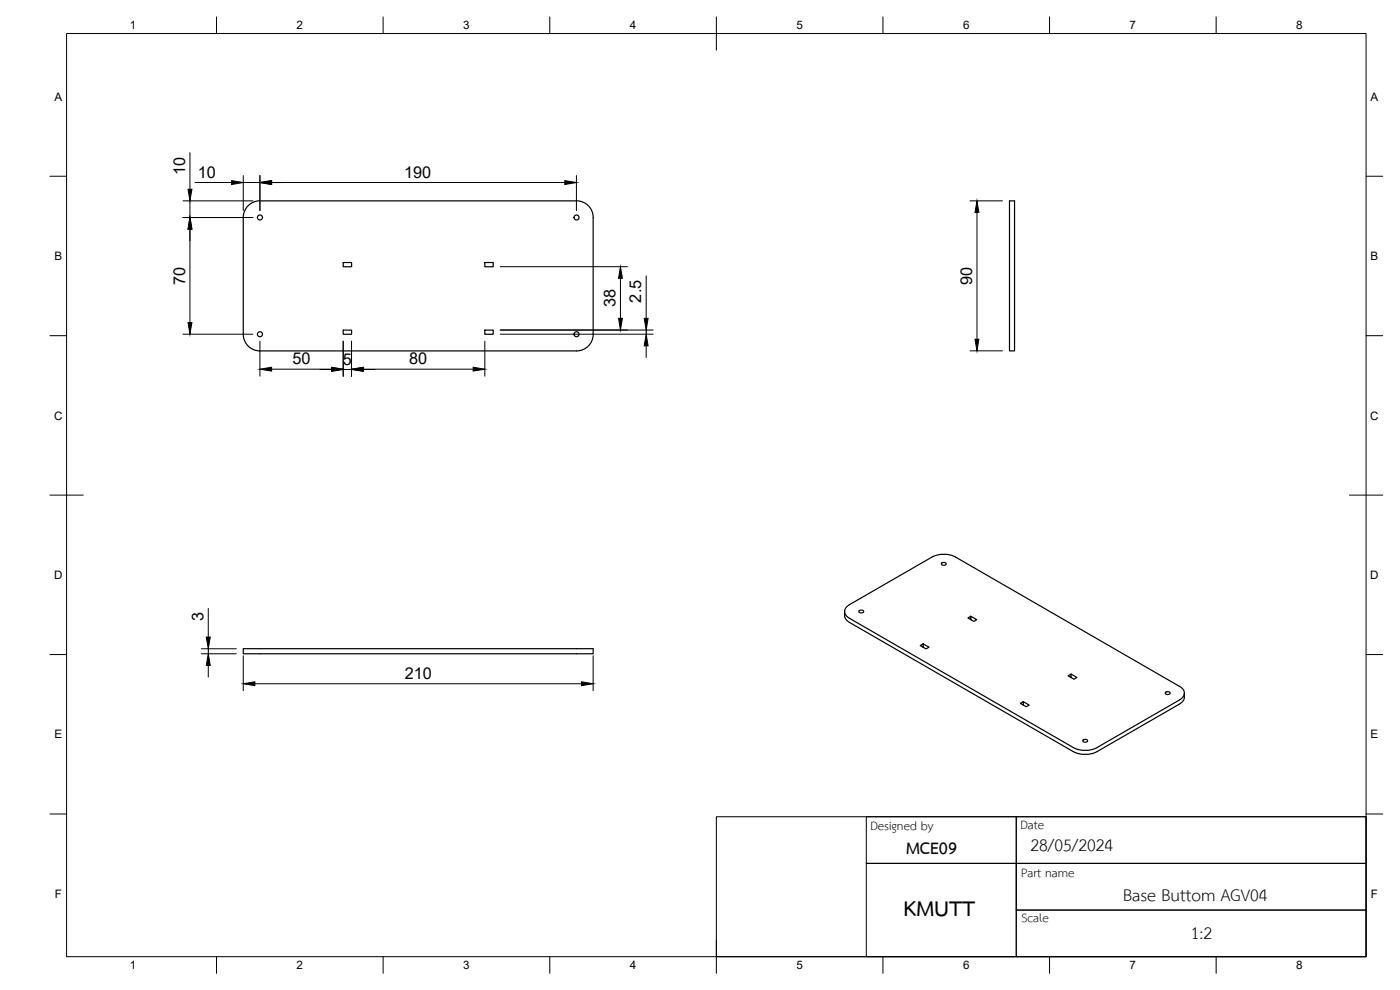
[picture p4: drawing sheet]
<svg xmlns="http://www.w3.org/2000/svg" width="420mm" height="297mm" viewBox="0 0 420 297" stroke-linecap="round" stroke-linejoin="round" font-family="sans-serif">
<defs><g id="words">
<text font-size="9.3" x="271.2" y="275">KMUTT</text>
<g font-size="7.2">
<text x="271.9" y="256.3">MCE09</text>
<text x="309.2" y="255.3">28/05/2024</text>
<text x="337" y="270.5">Base Buttom AGV04</text>
<text x="357.4" y="281.6">1:2</text>
</g>
<g font-size="5.2">
<text x="261.2" y="249">Designed by</text>
<text x="306.2" y="248.7">Date</text>
<text x="306.4" y="263.1">Part name</text>
<text x="306.6" y="276.6">Scale</text>
</g>
<g font-size="4.9">
<text x="55.5" y="52.4" transform="rotate(-90 55.5 52.4)">10</text>
<text x="59.4" y="53.3">10</text>
<text x="121.3" y="53.3">190</text>
<text x="55.5" y="85.5" transform="rotate(-90 55.5 85.5)">70</text>
<text x="291.7" y="85.5" transform="rotate(-90 291.7 85.5)">90</text>
<text x="184.7" y="92.2" transform="rotate(-90 184.7 92.2)">38</text>
<text x="192.5" y="90.8" transform="rotate(-90 192.5 90.8)">2.5</text>
<text x="87.8" y="109.3">50</text>
<text x="102.9" y="109.4">5</text>
<text x="122.8" y="109.3">80</text>
<text x="61" y="186.5" transform="rotate(-90 61 186.5)">3</text>
<text x="121.5" y="203.7">210</text>
</g>
<g font-size="3.5">
<text x="39" y="8.8">1</text>
<text x="89" y="8.8">2</text>
<text x="139" y="8.8">3</text>
<text x="189" y="8.8">4</text>
<text x="239" y="8.8">5</text>
<text x="289" y="8.8">6</text>
<text x="339" y="8.8">7</text>
<text x="389" y="8.8">8</text>
<text x="16.3" y="30.2">A</text>
<text x="411.3" y="30.2">A</text>
<text x="16.3" y="78">B</text>
<text x="411.3" y="78">B</text>
<text x="16.2" y="125.9">C</text>
<text x="411.2" y="125.9">C</text>
<text x="16.2" y="173.7">D</text>
<text x="411.2" y="173.7">D</text>
<text x="16.3" y="221.6">E</text>
<text x="411.3" y="221.6">E</text>
<text x="16.4" y="269.4">F</text>
<text x="411.4" y="269.4">F</text>
<text x="39" y="290.8">1</text>
<text x="89" y="290.8">2</text>
<text x="139" y="290.8">3</text>
<text x="189" y="290.8">4</text>
<text x="239" y="290.8">5</text>
<text x="289" y="290.8">6</text>
<text x="339" y="290.8">7</text>
<text x="389" y="290.8">8</text>
</g>
</g></defs>
<!-- layer: Visible -->
<g fill="none" stroke="#000" stroke-width=".36">
<path d="M74.2 62a4.9 4.9 0 0 1 3.8-1.7l95-.1a5 5 0 0 1 5 5.1v35a5 5 0 0 1-5 5h-95a5 5 0 0 1-5-5v-35a5 5 0 0 1 1.2-3.3zM103 78.8h2.5v1.2h-2.5zM145.5 78.8h2.5v1.2h-2.5zM303 60.3h1.5v45h-1.5zM103 99h2.5v1.3h-2.5zM145.5 99h2.5v1.3h-2.5zM282.7 168.9l.8-.1 .5 .3a.76 .76 0 0 1-.8 .5 .76 .76 0 0 1-.7-.5zM73 194.6h105v1.6h-105zM253.5 183.5a2.78 2.78 0 0 0 1.4 3.2l67.2 38.8a7.8 7.8 0 0 0 7.1 0l24.8-14.2M254.3 181.9l25.4-14.8a7.8 7.8 0 0 1 7.1 0l67.2 38.8a2.16 2.16 0 0 1 1.5 2.1 2.16 2.16 0 0 1-1.5 2l-24.8 14.3a7.8 7.8 0 0 1-7.1 0l-67.2-38.8a2.1 2.1 0 0 1-.6-3.6zM257.9 183.2l.9-.1 .4 .3a.76 .76 0 0 1-.7 .5 .76 .76 0 0 1-.8-.5zM277.1 193.2l-.9 .5 1.7 1 .9-.5-1.7-1v1"/>
<path d="M291.4 184.9l-.9 .5 1.7 1 .9-.5-1.7-1v1M307.1 210.5l-.9 .5 1.8 1.1 .9-.6-1.8-1v1M321.4 202.3l-.9 .5 1.8 1 .9-.5-1.8-1v1M349.9 207.7l.8-.1 .5 .2a.76 .76 0 0 1-.8 .6 .76 .76 0 0 1-.7-.6zM355.4 208v1.2M355.5 209.2l-.6 1.3-.9 .7M325.1 222l.9-.1 .4 .3a.76 .76 0 0 1-.7 .5 .76 .76 0 0 1-.7-.5z"/>
<circle cx="78" cy="65.3" r=".75"/>
<circle cx="173" cy="65.3" r=".75"/>
<circle cx="78" cy="100.3" r=".75"/>
<circle cx="173" cy="100.3" r=".75"/>
</g>
<!-- layer: BORDER -->
<g fill="none" stroke="#000" stroke-width=".3">
<path d="M20 10.1h390v276.9h-390zM65 5.1v5M115 5.1v5M165 5.1v5M215 5.1v10M265 5.1v5M315 5.1v5M365 5.1v5M15 52.9h5M410 52.9h5M15 100.7h5M410 100.7h5"/>
<path d="M15 148.6h10M405 148.6h10M15 196.4h5M410 196.4h5M15 244.2h5M410 244.2h5M65 287v5M115 287v5M165 287v5M215 282.1v9.9M265 287v5M315 287v5"/>
<path d="M365 287v5"/>
</g>
<!-- layer: TITLEBLOCK -->
<path d="M215 245.1h195v41.9h-195zM260 259h150v14.1h-105v-14.1v28h-45zM260 245.1h45v13.9h-45zM305 245.1h105v13.9h-105zM305 273.1h105v13.9h-105z" fill="none" stroke="#000" stroke-width=".3"/>
<!-- layer: FD_Dimensions -->
<g fill="none" stroke="#000" stroke-width=".3">
<path d="M57 45.8v11M58.5 54.8h11M73 52.7v10.5M73 54.8h5M78 52.7v10.5M81.5 54.8h88M173 52.7v10.5M54.9 60.3h21M54.9 65.3h21M57 60.3v5M57 68.8v28M291.1 60.3h9.8"/>
<path d="M293.2 63.8v38M150.1 99h45.9M150.1 80h38.2M186.2 83.5v12M193.9 82.8v12.7M193.9 99v1.3M54.9 100.3h21M78 102.4v10.5M81.5 110.8h18M96 110.9h3.5M103 102.4v10.6M103 110.9h2.5"/>
<path d="M105.5 102.4v10.6M109 110.8h33M109 110.9h3.5M145.5 102.4v10.5M150.1 100.3h45.9M193.9 103.8v3.5M291.1 105.3h9.8M60.4 196.2h10.5M60.4 194.7h10.5M62.5 182.5v8.6M62.5 194.7v1.5M62.5 199.7v3.4"/>
<path d="M73 196.8v10.4M178 196.8v10.4M76.5 205.2h98"/>
</g>
<g fill="#000" stroke="#000" stroke-width=".3">
<path d="M56.4 56.8h1.2l-.6 3.5zM69.5 54.2l3.5 .6-3.5 .6zM78 54.8l3.5-.6v1.2zM169.5 54.2l3.5 .6-3.5 .6zM57 65.3l.6 3.5h-1.2zM293.2 60.3l.6 3.5h-1.2zM56.4 96.8h1.2l-.6 3.5zM185.6 95.5h1.2l-.6 3.5zM186.2 80l.6 3.5h-1.2zM193.3 95.5h1.2l-.6 3.5zM78 110.8l3.5-.6v1.1zM99.5 110.2l3.5 .6-3.5 .5z"/>
<path d="M99.5 110.3l3.5 .6-3.5 .5zM105.5 110.8l3.5-.6v1.1zM105.5 110.9l3.5-.6v1.1zM142 110.2l3.5 .6-3.5 .5zM193.9 100.3l.6 3.5h-1.2zM292.6 101.8h1.2l-.6 3.5zM62.5 196.2l.6 3.5h-1.2zM61.9 191.1h1.2l-.6 3.6zM73 205.2l3.5-.6v1.1zM174.5 204.6l3.5 .6-3.5 .5z"/>
</g>
<use href="#words"/>
</svg>
